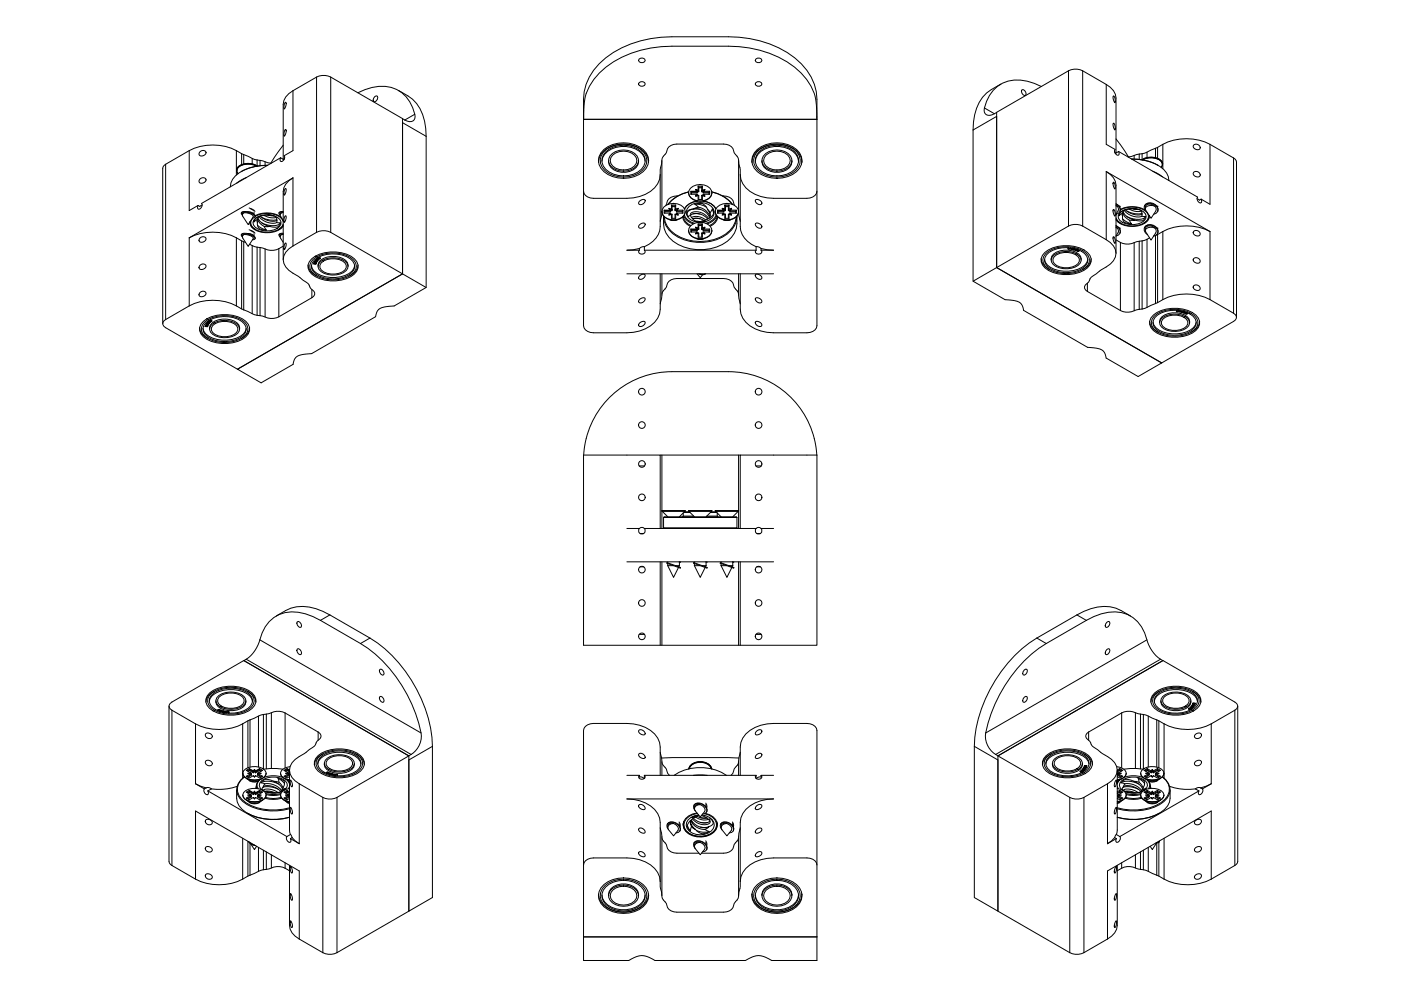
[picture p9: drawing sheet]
<svg xmlns="http://www.w3.org/2000/svg" width="420mm" height="297mm" viewBox="0 0 420 297" stroke-linecap="round" stroke-linejoin="round" font-family="sans-serif">
<!-- layer: Visible (ISO) -->
<g fill="none" stroke="#000" stroke-width=".3">
<path d="M191.7 17.7a1.1 1.1 0 0 1 1.8 .4 1.06 1.06 0 0 1-1 .7 1.06 1.06 0 0 1-1-.7zM226.7 17.7a1.1 1.1 0 0 1 1.8 .4 1.05 1.05 0 0 1-1 .7 1.05 1.05 0 0 1-1-.7zM85.6 38.8h.1a2.09 2.09 0 0 1-.5 2v-1.1zM85.6 30.7l.1-.1a2.09 2.09 0 0 1-.5 2.1v-1.2zM107.3 27.8a13 13 0 0 1 11.7-1 10.4 10.4 0 0 1 5.4 8.7 1.86 1.86 0 0 1-3 .5l-.7-.4M112.4 29l.4-.3 .4 .1a1.14 1.14 0 0 1-1.2 1.6l-.1-.4zM119.5 27.1a12.5 12.5 0 0 1 8.2 11.4l.1 47.7-9.6 5.5-1 .1a4.3 4.3 0 0 0-4.2 1.7l-.4 1.4-19.1 11.1-1 .1a4.3 4.3 0 0 0-4.2 1.7l-.4 1.4-9.6 5.6-7.1-4.1 49.5-28.6v-45.3M175 35.8v-6a16.7 16.7 0 0 1 8.9-14.1 33.5 33.5 0 0 1 17.6-4.7h17a30.8 30.8 0 0 1 21.8 8.1 15.5 15.5 0 0 1 4.7 10.7v6M175 35.8v61.8a2.57 2.57 0 0 0 3 2.1h10a10.6 10.6 0 0 0 9.2-4.3l.6-1.3 .2-1.4v-10.6M175 35.8h70M179.8 21.9a30.8 30.8 0 0 1 21.7-8h17a30.8 30.8 0 0 1 21.7 8 17.4 17.4 0 0 1 4.8 13.9h-70v-.7a16.8 16.8 0 0 1 4.8-13.2zM191.7 24.8a1.1 1.1 0 0 1 1.8 .4 1.06 1.06 0 0 1-1 .7 1.06 1.06 0 0 1-1-.7z"/>
<path d="M226.7 24.8a1.1 1.1 0 0 1 1.8 .4 1.05 1.05 0 0 1-1 .7 1.05 1.05 0 0 1-1-.7zM245 35.8v61.8a2.57 2.57 0 0 1-3 2.1h-10a10.7 10.7 0 0 1-9.2-4.3l-.6-1.3-.2-1.4v-10.6M298.9 33.7v46.5l49.5 28.6-49.5-28.6v-45.3M298.9 33.7l21.5-12.5a4.7 4.7 0 0 1 4.3 0l7.1 4.1a5 5 0 0 1 2.9 4.1v16.5M300.1 25.2a12.5 12.5 0 0 0-8.2 11.4l-.1 47.7 9.6 5.5 1 .1a4.3 4.3 0 0 1 4.2 1.8l.4 1.3 19.2 11.1 1 .1a4.3 4.3 0 0 1 4.2 1.7l.3 1.4 9.6 5.6 28.6-16.6a1.3 1.3 0 0 0 .9-1.2 1.3 1.3 0 0 0-.9-1.2l-7-4.1a16.1 16.1 0 0 0-16.4 1.2l-1.3 .5a8.1 8.1 0 0 1-4.4 1.4 5.2 5.2 0 0 1-4.8 .2l-9.9-5.7a1.28 1.28 0 0 1-.9-1.2 1.28 1.28 0 0 1 .8-1.2l.7-.9a3 3 0 0 1 2.1-2l1.4-1.2a6.7 6.7 0 0 0 4.5-5 5 5 0 0 0-2.9-4.1l-7.1-4a4.7 4.7 0 0 0-4.3 0l-28.6 16.5M306.5 26.9a1.1 1.1 0 0 1 1 .5 1.1 1.1 0 0 1 .1 1.2 1.1 1.1 0 0 1-1.1-.5 1.1 1.1 0 0 1 0-1.2zM312.3 25.9a13 13 0 0 0-11.7-1 10.4 10.4 0 0 0-5.4 8.7 1.86 1.86 0 0 0 3 .5l.7-.4M333.9 36.9a1.81 1.81 0 0 1 .4 2l-.5-1.2zM333.9 28.8a1.81 1.81 0 0 1 .4 1.9l-.5-1.2zM60 53.6a.93 .93 0 0 1 1.1-.3 .93 .93 0 0 1 .6 1l-.6 .5a.79 .79 0 0 1-1.2 0 .79 .79 0 0 1 .1-1.2zM60 45.5a.93 .93 0 0 1 1.1-.4 .93 .93 0 0 1 .6 1l-.6 .5a.79 .79 0 0 1-1.2 0 .79 .79 0 0 1 .1-1.1zM73.9 53.2l-2.9 1.7"/>
<path d="M77 49.8a4.8 4.8 0 0 0-5.8 .7l-.2 .7M77.1 49.8a5.1 5.1 0 0 0-5.8 .3l-.3 .7v.6l.4 .6a1.43 1.43 0 0 1 .7-2.3 5.3 5.3 0 0 1 4.8 .1M77.2 49.8a4.9 4.9 0 0 0-6.1 .6l-.2 .7M80.2 49.6a14 14 0 0 0-9.6 3.1 4.4 4.4 0 0 0-1.5 3.3M80.3 49.5a15.3 15.3 0 0 0-8 1.9M81.3 48.9l-3.3-.8a6.6 6.6 0 0 1-3.6-1.2l-1.3-.6a16.1 16.1 0 0 0-16.4-1.1l-7 4-.8 .8-.1 .5v46.5M84.2 47.3l-23.7 13.7a1.19 1.19 0 0 1-1 1.7l-.2-.2 .1-.9M84.2 47.3l1 .6M84.9 43.5l-3.7 5.4M84.9 47.7v-16.4a5 5 0 0 1 3-4.1l7-4.1a4.7 4.7 0 0 1 4.3 0l21.5 12.5v46.5l-49.5 28.6-21.5-12.5a1.3 1.3 0 0 1-.9-1.2 1.3 1.3 0 0 1 .9-1.2l7-4.1a16.1 16.1 0 0 1 16.4 1.2l1.3 .5a8.1 8.1 0 0 0 4.4 1.4 5.2 5.2 0 0 0 4.8 .2l9.9-5.8a1.28 1.28 0 0 0 .9-1.1 1.28 1.28 0 0 0-.8-1.2l-.7-.9a3 3 0 0 0-2.1-2.1l-1.4-1.1a6.7 6.7 0 0 1-4.5-5 5 5 0 0 1 3-4.1l7-4.1a4.7 4.7 0 0 1 4.3 0l28.6 16.6M84.9 47.7h.1M85.4 47.3l-.2 .4"/>
<path d="M85.6 56.5h.1a2.09 2.09 0 0 1-.5 2v-1.1zM87.9 45.2l-2.7 1.5a1.2 1.2 0 0 1-.9 1.7l-.3-.6 .2-.5M179.5 48.5v.1M179.5 48.6a6 6 0 0 1 5.8-5.3 8.7 8.7 0 0 1 8.5 3l.5 1.1 .2 1.2M180.5 48.3a5.6 5.6 0 0 1 5.7-4.4 6.8 6.8 0 0 1 7.1 3.3l.2 1.1M180.9 45.7a8.7 8.7 0 0 1 12.2 0 4 4 0 0 1-1.6 6.2 8.6 8.6 0 0 1-10.9-1.8 3.7 3.7 0 0 1 .3-4.4zM181.1 44.8a9.4 9.4 0 0 1 12.7 1 4.4 4.4 0 0 1-2.1 6.5 9.3 9.3 0 0 1-11.5-1.9 4.1 4.1 0 0 1 .9-5.6zM181.7 45.5a8.2 8.2 0 0 1 10.6 0 3.7 3.7 0 0 1-1 6.1 7.9 7.9 0 0 1-10.4-1.8 3.5 3.5 0 0 1 .8-4.3zM182.5 48.1a3.6 3.6 0 0 0 3.9 3.5 4.2 4.2 0 0 0 5.1-3.1v-.4M183.6 46a5.6 5.6 0 0 1 7.5 .8 2.69 2.69 0 0 1-1.7 4 5.5 5.5 0 0 1-6.5-1.3 2.49 2.49 0 0 1 .7-3.5zM183.8 46.5a4.8 4.8 0 0 1 7 .8 2.69 2.69 0 0 1-2.6 3.5 4 4 0 0 1-5.2-2.7l.2-.8zM194.5 48.5v.1"/>
<path d="M198 52.4v15.5a7 7 0 0 1-4.8 6M198 52.4a7.5 7.5 0 0 1-6.2 6.5l-3.8 .5h-10a2.78 2.78 0 0 1-3-2.1M198 52.4v-1.6l.4-1.7a3.5 3.5 0 0 1 1.4-3.3 2.8 2.8 0 0 1 3.2-2.6h14a2.81 2.81 0 0 1 3.2 2.6l.4 .5a2.88 2.88 0 0 1 1 2.8l.4 1.7v1.6M198.5 48.1v15.6l-.5 2.7M203.3 58.7a2.92 2.92 0 0 0-3.4 2.5l-.2 .4M206.5 57.8a2.98 2.98 0 0 0 3.5 2.5 2.98 2.98 0 0 0 3.5-2.5M207.1 56.4a4.2 4.2 0 0 1 6.3 .8 2.28 2.28 0 0 1-1.7 2.8 3.8 3.8 0 0 1-5.2-2l.1-.8zM207.2 57.3v.9h1.6M207.4 57.6v.6M208.6 56.8l.5 .8-.2-.4M208.8 57.3h-1.6l.2 .3h1.7v.2h-1.7M208.8 58.2h.3l-.2 .5-.3 .1z"/>
<path d="M208.9 58.7l.7-.2-1 .3M209.1 58.2l-.1 .5M209.4 55.8l.2 .3v1.2l-.2-.3zM209.4 57l-.8-.2 .3 .4 .7 .1v.2l-.6-.1M209.4 58.6v1.2h1.2v-1.2l-.2-.1 .7 .2M209.4 55.8h1.2M209.6 56.1h.8l.2-.3v1.2M209.6 58.5v1.3M209.6 56.3h.8M210.4 56.1v1.2l.2-.3 .8-.2M210.4 58.5v1.3M210.9 58.2l.2 .5 .3 .1-.8-.2"/>
<path d="M210.9 58.2h.3l.2 .6M210.9 58.2l.1 .5M211.1 57.2l-.2 .4 .3-.3h1.6M211.2 57.3l.2-.5-.3 .4-.7 .1v.2l.6-.1M212.6 57.8h-1.7v-.2h1.7l.2-.3v.9h-1.6M212.6 57.6v.6M216.7 58.7a2.92 2.92 0 0 1 3.4 2.5l.2 .4M221.5 48.1v15.6l.5 2.7M222 52.4a7.5 7.5 0 0 0 6.2 6.5l3.8 .5h10a2.77 2.77 0 0 0 3-2.1M222 52.4v15.5a7 7 0 0 0 4.8 6M225.5 48.5v.1M225.5 48.6a6 6 0 0 1 5.8-5.3 8.7 8.7 0 0 1 8.5 3l.5 1.1 .2 1.2"/>
<path d="M226.5 48.3a5.6 5.6 0 0 1 5.7-4.4 6.8 6.8 0 0 1 7.1 3.3l.2 1.1M226.6 59.9a1.3 1.3 0 0 1 1.8 1.2 1.24 1.24 0 0 1-1.8-1.2zM226.9 45.7a8.7 8.7 0 0 1 12.2 0 4 4 0 0 1-1.6 6.2 8.6 8.6 0 0 1-10.9-1.8 3.7 3.7 0 0 1 .3-4.4zM227.1 44.8a9.4 9.4 0 0 1 12.7 1 4.4 4.4 0 0 1-2.1 6.5 9.3 9.3 0 0 1-11.5-1.9 4.1 4.1 0 0 1 .9-5.6zM227.7 45.5a8.2 8.2 0 0 1 10.6 0 3.7 3.7 0 0 1-1 6.1 7.9 7.9 0 0 1-10.4-1.8 3.5 3.5 0 0 1 .8-4.3zM228.5 48.1a3.6 3.6 0 0 0 3.9 3.5 4.2 4.2 0 0 0 5.1-3.1v-.4M229.6 46a5.6 5.6 0 0 1 7.5 .8 2.69 2.69 0 0 1-1.7 4 5.5 5.5 0 0 1-6.5-1.3 2.49 2.49 0 0 1 .7-3.5zM229.8 46.5a4.8 4.8 0 0 1 7 .8 2.69 2.69 0 0 1-2.6 3.5 4 4 0 0 1-5.2-2.7l.2-.8zM240.5 48.5v.1M331.8 43.3l2.6 1.5a1.19 1.19 0 0 0 .9 1.8l.3-.2-.1-1M333.9 54.6a1.82 1.82 0 0 1 .4 2l-.5-1.2zM334.2 45.4l.2 .4"/>
<path d="M334.7 41.7l3.7 5.3M334.7 45.8h.1M335.5 45.4l23.7 13.7a1.19 1.19 0 0 0 .9 1.7l.2-.2-.1-.9M335.5 45.4l-1 .6M338.3 47l3.4-.8a6.5 6.5 0 0 0 3.5-1.2l1.3-.5a16.1 16.1 0 0 1 16.4-1.2l7 4.1 .8 .7 .1 .5v46.5M339.3 47.6a15.3 15.3 0 0 1 8 2M339.4 47.7a14 14 0 0 1 9.6 3.1 4.4 4.4 0 0 1 1.5 3.3M342.4 47.9a4.9 4.9 0 0 1 6.1 .6l.2 .7M342.5 47.9a5.1 5.1 0 0 1 5.8 .4l.4 .6-.1 .6-.4 .7a1.42 1.42 0 0 0-.6-2.3 5.3 5.3 0 0 0-4.9 0M342.6 47.9a4.8 4.8 0 0 1 5.8 .7l.2 .7M345.7 51.3l3 1.7M357.9 51.7a1.15 1.15 0 0 1 1.4-.2 1.15 1.15 0 0 1 .6 1.2 1.18 1.18 0 0 1-1.4 .2 1.18 1.18 0 0 1-.6-1.2z"/>
<path d="M357.9 43.6a1.15 1.15 0 0 1 1.4-.3 1.15 1.15 0 0 1 .6 1.3 1.18 1.18 0 0 1-1.4 .1 1.18 1.18 0 0 1-.6-1.1zM359 59.6l.7 .4 .5-.3M360.2 59.7l2.7 1.5M59.4 61.6l-2.7 1.5M60 71.3a.93 .93 0 0 1 1.1-.3 .93 .93 0 0 1 .6 1l-.6 .5a.79 .79 0 0 1-1.2 0 .79 .79 0 0 1 .1-1.2zM60 79.5a.93 .93 0 0 1 1.1-.4 .93 .93 0 0 1 .6 1l-.6 .5a.79 .79 0 0 1-1.2 .1 .79 .79 0 0 1 .1-1.2zM60.6 61.5l-.7 .4-.5-.3M72.3 63.9l.1-.2a3.5 3.5 0 0 1 4.2 1.1M72.3 70.4l.1-.1a3.5 3.5 0 0 1 4.2 1.1l-.1 .2M72.8 64.1a2.3 2.3 0 0 1 2.4 .1l.8 .5v.3l-1.6 2.3-1.6-2.5zM72.8 70.6a2.3 2.3 0 0 1 2.4 .1l.5 .3 .3 .5-1.6 2.4-1.6-2.5zM73.2 63.8l-.4 .1-.1 .6-.3-.4v-.3a3.7 3.7 0 0 1 4.1 1.2l-.8 .4"/>
<path d="M73.2 70.3l-.4 .1-.1 .6-.3-.4v-.3a3.8 3.8 0 0 1 4.1 1.2l-.8 .4M73.6 72.7l-.5-.2a16.1 16.1 0 0 0-16.4-1.2l31.2-18a5 5 0 0 0-3 4.1v20.4M74.2 63.5h.8l1.1 .7M74.2 70h.8l1.1 .7M74.7 62.3l.8 .3 1 .8M74.7 68.9l1.8 1M74.9 73.2a7.1 7.1 0 0 0 3.9 1.1 5.4 5.4 0 0 0 6.1-.5M75 66.6v-.1a2.76 2.76 0 0 0 2.1 2.7 7.2 7.2 0 0 0 7.8-1.4M75 66.5a2.5 2.5 0 0 0 1.6 2.3M75.2 62.6l.8 .5M75.2 69.1l.8 .5M75.9 65.4a2.05 2.05 0 0 0 .9 3.5 7.1 7.1 0 0 0 7.8-1l.3-.7"/>
<path d="M76.2 63.5v.7M76.2 70.1v.7M76.5 64.6a7.9 7.9 0 0 1 7.7 .4M76.6 64.8a7.1 7.1 0 0 1 8 .8l.3 .8M76.6 64.8l-.1 .2M76.7 65.3a6.1 6.1 0 0 1 7.2 .5 1.76 1.76 0 0 1-.8 2.7 6.3 6.3 0 0 1-6.6-.4 1.65 1.65 0 0 1 .2-2.8zM77.1 66.1l.1 .6M77.2 65.7v1M77.2 66.7a1.76 1.76 0 0 0 1.6 2.2l1.1 .1-.7-1.1M77.2 67.5l1.2 .9 1.5 .6M77.3 65.4a5 5 0 0 0 3.6 2.5 3.2 3.2 0 0 1-3.7-2.2M77.6 65l-.4 .7"/>
<path d="M78.1 64.8a4.6 4.6 0 0 0 5 1.2M78.5 66.8a5.8 5.8 0 0 0 5.4 .3l.2-.3M78.5 65.1a6.9 6.9 0 0 0 4.5 .8M79.1 64.6l2.2 .7 1.5-.2M80.4 64.5l1.7 .2M80.9 64.6a5.2 5.2 0 0 0-4.6 1.3l-.2 .7 1.1-.9M80.9 64.6l-.6-.2a2.88 2.88 0 0 1 2.6 .8l.1 .3a.97 .97 0 0 1-.8 1.4 5.5 5.5 0 0 1-4.5-2M81.3 64.5l-.4 .1M83 66.7l1.1 .1-.2 .6a2.02 2.02 0 0 1-2.4 .6l-.6-.1M84.5 63.8l-.5 .6 .9 1.7M84.5 70.3l-.5 .7 .9 1.6M84.5 63.8h.4"/>
<path d="M84.5 70.3h.4M84.9 67.5l-1.3 1.3M84.9 63.4l-1 .1-.2 .4M84.9 63.6l-1 .1-.2 .5 .3 .3 .1-.6 .4-.1M84.9 69.9l-1 .1-.2 .4M84.9 70.1l-1 .1-.2 .5 .3 .3 .1-.6 .4-.1M85.6 72.9l.1-.1a2.09 2.09 0 0 1-.5 2.1v-1.2zM85.6 64.7h.1a2.09 2.09 0 0 1-.5 2v-1.2zM92.4 79.5a3.9 3.9 0 0 0 2.5 3.2M93.4 79.7a4 4 0 0 0 2.9 2.9 9.7 9.7 0 0 0 9.2-1.3l.6-.8 .3-.8M93.5 77.5a11 11 0 0 1 12.8 0 3.1 3.1 0 0 1-1.1 5.4 11.2 11.2 0 0 1-11.7-.7 2.9 2.9 0 0 1 0-4.7zM93.9 77.7a10.1 10.1 0 0 1 12.1 .2 2.74 2.74 0 0 1-.6 4.5 10.5 10.5 0 0 1-11.3-.2 2.74 2.74 0 0 1-.2-4.5z"/>
<path d="M94.3 77.9a9.2 9.2 0 0 1 11.5 .4 2.67 2.67 0 0 1-1.3 4.2 9.3 9.3 0 0 1-10.5-1.1 2.43 2.43 0 0 1 .3-3.5zM95.4 79.9a2.26 2.26 0 0 1 1.5-2.4 6.2 6.2 0 0 1 7.3 1.2l.2 1.2M95.9 78.6a6.2 6.2 0 0 1 8.2 .3 1.9 1.9 0 0 1-1 2.8 6.4 6.4 0 0 1-7.4-.9l-.3-.8 .1-.7zM96.3 78.8a5.6 5.6 0 0 1 7.1 0 1.66 1.66 0 0 1-.7 2.7 5.8 5.8 0 0 1-6.4-.6l-.4-.7v-.7zM107.4 79.5a3.9 3.9 0 0 1-2.6 3.2M191.8 75l-.3 .4a1.01 1.01 0 0 0 1 .8 1.01 1.01 0 0 0 1-.8l-.3-.4M191.8 74.5l-3.8 .5h3.8M191.8 74.5v.5M191.8 67.3l1.1-.5 .5 .2a1.24 1.24 0 0 1-1.8 1.2l-.1-.2zM191.8 60.3l1.1-.5 .5 .1a1.24 1.24 0 0 1-1.8 1.2l-.1-.2zM193.2 73.9l-.7 .1-.7 .5M193.2 73.9v1.1"/>
<path d="M193.2 75h33.6M199 64.9a8 8 0 0 0 6.1 9.1 13.8 13.8 0 0 0 14.3-2.8 7.5 7.5 0 0 0 1.6-6.3M199 64.8a8 8 0 0 0 6.1 7 13.7 13.7 0 0 0 14.3-2.9l.9-1.3 .5-1.4 .2-1.4M199.1 62.1a4.2 4.2 0 0 1 6.3 .7 2.28 2.28 0 0 1-1.7 2.8 3.8 3.8 0 0 1-5.2-2l.1-.8zM199.2 63v.9h1.6M199.2 65a8.3 8.3 0 0 0 6.8 6.8 12.8 12.8 0 0 0 13.9-4l.6-1.3 .3-1.5M199.4 63.3v.6M200.4 61.2a10.6 10.6 0 0 1 6.1-3.7 11 11 0 0 0-6.3 3.8M200.6 62.4l.5 .9-.2-.5M200.8 65.8l.8 .3 1.6-.3M200.8 63h-1.6l.2 .3h1.7v.2h-1.7M200.8 63.9h.3l-.2 .5h-.3z"/>
<path d="M200.9 64.4l.7-.2-1 .2M200.9 65.9l.7 .2 1.5-.2M201.1 63.9l-.1 .4M201.4 61.4l.2 .3v1.3l-.2-.4zM201.4 62.6l-.8-.2 .3 .4 .7 .2v.2l-.6-.2M201.4 64.3v1.1h1.2v-1.1l-.2-.1 .7 .2M201.4 61.4h1.2M201.6 61.7h.8l.2-.3v1.2M201.6 61.9h.8M201.6 64.2v1.2M202.4 61.7v1.3l.2-.4 .8-.2M202.4 64.2v1.2"/>
<path d="M202.9 63.9l.2 .5h.3l-.8-.1M202.9 63.9h.3l.2 .5M202.9 63.9l.1 .4M203.1 62.8l-.2 .5 .3-.3h1.6M203.2 63l.2-.6-.3 .4-.7 .2v.2l.6-.2M204.6 63.5h-1.7v-.2h1.7l.2-.3v.9h-1.6M204.6 63.3v.6M204.7 65.1a3.7 3.7 0 0 0 2.3 2.7M204.9 64.9a3.7 3.7 0 0 0 2.3 2.7M205.1 64.7a4.3 4.3 0 0 0 2.8 2.4M205.2 64.5a4.2 4.2 0 0 0 3.1 2.4M205.5 63.4a2.99 2.99 0 0 1-3.5 2.6 3.2 3.2 0 0 1-3.5-2.5"/>
<path d="M206.5 69.1a2.98 2.98 0 0 0 3.5 2.5 2.98 2.98 0 0 0 3.5-2.5M207.1 64.6a3.8 3.8 0 0 1 5.1 1M207.1 67.7a4.2 4.2 0 0 1 6.3 .8 2.28 2.28 0 0 1-1.7 2.8 3.8 3.8 0 0 1-5.2-2l.1-.8zM207.2 68.6v.9h1.6M207.4 65.2a4.1 4.1 0 0 1 4.3 .7M207.4 68.9v.6M207.7 65.5a4.2 4.2 0 0 1 3.5 .6M207.8 65.5l2.2 .1M207.8 64.1l2.2 .1M207.9 62.6a4.4 4.4 0 0 1 4.9 2.7 2.07 2.07 0 0 0-.6-2.6M207.9 62.6a3.2 3.2 0 0 1 4.6 1.4l.4 1.1M207.9 62.6a1.45 1.45 0 0 0-1.6 .6 1.45 1.45 0 0 0 .1 1.7l.7-.3"/>
<path d="M208.3 61.2a5.9 5.9 0 0 1 3.6 .9M208.6 66.3l1.4 .2M208.6 68.1l.5 .8-.2-.4M208.8 71.5l.8 .3 1.6-.3M208.8 60.2l.2 .1M208.8 68.6h-1.6l.2 .3h1.7v.2h-1.7M208.8 69.5h.3l-.2 .5-.3 .1zM208.9 70l.7-.1-1 .2M208.9 71.5l.7 .3 1.5-.3M208.9 60.2l.2 .1M209.1 69.5l-.1 .5M209.2 60.3a5.1 5.1 0 0 0-4 2.2"/>
<path d="M209.2 60.3a4.7 4.7 0 0 0-3.9 2.4M209.4 67.1l.2 .3v1.2l-.2-.3zM209.4 68.3l-.8-.2 .3 .4 .7 .1v.2l-.6-.1M209.4 69.9v1.2h1.2v-1.2h-.2l.7 .1M209.4 67.1h1.2M209.5 62.1l-1.2-.9a2.66 2.66 0 0 1 3.9 1.5M209.5 66.6a3.6 3.6 0 0 1-3.7-3.1 4.3 4.3 0 0 1 5.5-2.7 3.1 3.1 0 0 1 2.8 3.6 4 4 0 0 1-3.6 2.2M209.6 67.4h.8l.2-.3v1.2M209.6 69.9v1.2M209.6 67.6h.8M210 62.7a3.2 3.2 0 0 0-4 1.3M210.4 67.4v1.2l.2-.3 .8-.2"/>
<path d="M210.4 69.9v1.2M210.5 66.3l-1 .3M210.9 69.5l.2 .5 .3 .1-.8-.2M210.9 69.5h.3l.2 .6M210.9 69.5l.1 .5M211.1 60.2l-.2 .1M211.1 68.5l-.2 .4 .3-.3h1.6M211.2 68.6l.2-.5-.3 .4-.7 .1v.2l.6-.1M211.2 60.2l-.2 .1M212.2 62.7l.5 .9 .3 1M212.5 65.5a3.9 3.9 0 0 0-5.4-1.5 2.32 2.32 0 0 0 1.6 2.3l.2 .1a3.7 3.7 0 0 0 2.8-.1h-1.2M212.6 69.1h-1.7v-.2h1.7l.2-.3v.9h-1.6"/>
<path d="M212.6 68.9v.6M213 63.8l.6-1.2a2.14 2.14 0 0 1-1.5 3.1l-1.6 .6M213.6 62.6l.4 1.3M214.5 63.4a2.99 2.99 0 0 0 3.5 2.6 3.2 3.2 0 0 0 3.5-2.5M214.8 62.5a5.1 5.1 0 0 0-4-2.2 4.7 4.7 0 0 1 3.9 2.4M214.8 64.5a4.2 4.2 0 0 1-3.1 2.4M214.9 64.7a4.3 4.3 0 0 1-2.8 2.4M215.1 62.1a4.2 4.2 0 0 1 6.3 .7 2.28 2.28 0 0 1-1.7 2.8 3.8 3.8 0 0 1-5.2-2l.1-.8zM215.1 64.9a3.6 3.6 0 0 1-2.3 2.7M215.2 63v.9h1.6M215.3 65.1a3.7 3.7 0 0 1-2.3 2.7M215.4 63.3v.6"/>
<path d="M216.6 62.4l.5 .9-.2-.5M216.8 65.8l.8 .3 1.6-.3M216.8 63h-1.6l.2 .3h1.7v.2h-1.7M216.8 63.9h.3l-.2 .5h-.3zM216.9 64.4l.7-.2-1 .2M216.9 65.9l.7 .2 1.5-.2M217.1 63.9l-.1 .4M217.4 61.4l.2 .3v1.3l-.2-.4zM217.4 62.6l-.8-.2 .3 .4 .7 .2v.2l-.6-.2M217.4 64.3v1.1h1.2v-1.1l-.2-.1 .7 .2M217.4 61.4h1.2M217.6 61.7h.8l.2-.3v1.2"/>
<path d="M217.6 64.2v1.2M217.6 61.9h.8M218.4 61.7v1.3l.2-.4 .8-.2M218.4 64.2v1.2M218.9 63.9l.2 .5h.3l-.8-.1M218.9 63.9h.3l.2 .5M218.9 63.9l.1 .4M219.1 62.8l-.2 .5 .3-.3h1.6M219.2 63l.2-.6-.3 .4-.7 .2v.2l.6-.2M219.6 61.2a10.6 10.6 0 0 0-6.1-3.7 11 11 0 0 1 6.3 3.8M220.6 63.5h-1.7v-.2h1.7l.2-.3v.9h-1.6M220.6 63.3v.6"/>
<path d="M226.6 67a1.3 1.3 0 0 1 1.8 1.2 1.24 1.24 0 0 1-1.8-1.2zM226.8 75l-.3 .4a1.01 1.01 0 0 0 1 .8 1.01 1.01 0 0 0 1-.8l-.3-.4M226.8 73.9l.7 .1 .7 .5M226.8 73.9v1.1M228.2 74.5l3.8 .5h-3.8M228.2 74.5v.5M312.2 77.6a3.9 3.9 0 0 0 2.6 3.2M313.3 77.8a5.6 5.6 0 0 0 5.7 3.5 7.4 7.4 0 0 0 7-2.7l.2-.8M313.4 75.7a11 11 0 0 1 12.7 0 3.1 3.1 0 0 1-1 5.3 11.3 11.3 0 0 1-11.7-.7 2.9 2.9 0 0 1 0-4.6zM313.6 76a10.1 10.1 0 0 1 12.1-.2 2.72 2.72 0 0 1-.2 4.5 10.1 10.1 0 0 1-12.1-.6 2.59 2.59 0 0 1 .2-3.7zM313.8 76.4a9.2 9.2 0 0 1 11.5-.4 2.56 2.56 0 0 1-.4 4.3 9.6 9.6 0 0 1-10.7-.4 2.43 2.43 0 0 1-.4-3.5zM315.2 78a2.24 2.24 0 0 1 1.6-2.4 6.2 6.2 0 0 1 7.3 1.2l.1 1.2"/>
<path d="M316.1 76.4a6.6 6.6 0 0 1 7.6 .3 1.75 1.75 0 0 1-.4 2.8 6.6 6.6 0 0 1-7.5-.3 1.75 1.75 0 0 1 .3-2.8zM316.2 76.9a5.6 5.6 0 0 1 7.1 0 1.66 1.66 0 0 1-.7 2.7 5.8 5.8 0 0 1-6.4-.6l-.4-.7v-.7zM327.2 77.6a3.9 3.9 0 0 1-2.5 3.2M333.9 70.9a1.82 1.82 0 0 1 .4 2l-.5-1.2zM333.9 62.8a1.82 1.82 0 0 1 .4 2l-.5-1.2zM334.7 65.7l1.4 1.2M334.7 61a1.85 1.85 0 0 1 1.2 2.3M334.7 61.2a1.53 1.53 0 0 1 1.3 1.5 1.53 1.53 0 0 1-1.3 1.5M334.7 67.6a1.85 1.85 0 0 1 1.2 2.3M334.7 67.7a1.53 1.53 0 0 1 1.3 1.5 1.53 1.53 0 0 1-1.3 1.6M334.7 61.7l.4 .2M334.7 61.5l.4 .4"/>
<path d="M334.7 68.2l.4 .2M334.7 68.1l.4 .3M334.8 64.2l-.1 .3M335.1 61.9l.3 1-.7 1.3M335.1 68.4l.3 1-.7 1.3M335.6 61.6v.2M335.6 68.2v.1M335.7 63.9a5.8 5.8 0 0 1 7.8 .2 1.87 1.87 0 0 1-1.2 2.6 6.2 6.2 0 0 1-6.5-.7l-.4-.6v-.8zM335.9 61.9h.1M335.9 68.4v.1M335.9 61.8l-.1 .3M335.9 68.3l-.1 .3"/>
<path d="M336 62.9a7.5 7.5 0 0 1 7.5 .3M336 62.7a8 8 0 0 1 7.2 .1M336.5 64.2l.2 .6M336.7 63.8v1M336.7 64.8v.9l.5 1 2.2 .4-.7-1.1M336.7 65.6l1.2 .9 1.5 .6M336.8 63.5a5 5 0 0 0 3.6 2.5 3.2 3.2 0 0 1-3.7-2.2M337 63.1l-.3 .7M337.5 62.9a4.6 4.6 0 0 0 5 1.2M337.9 64.9a5.8 5.8 0 0 0 5.5 .3l.1-.3M337.9 63.3a7 7 0 0 0 4.6 .7M338.6 62.7l2.1 .7 1.6-.1"/>
<path d="M339.9 62.6l1.7 .2M340.4 62.7l-2.4 .1a3 3 0 0 0-2.5 1.9l1.2-.9M340.4 62.7l-.7-.2a2.73 2.73 0 0 1 2.7 .9l.1 .2a.97 .97 0 0 1-1 1.4 5.5 5.5 0 0 1-4.4-1.9M340.8 62.6l-.4 .1M342.4 64.8l1.1 .1a1.38 1.38 0 0 1-1.8 1.3l-1.3-.2M343.2 61.8a2.2 2.2 0 0 1 2.6-.8 2.2 2.2 0 0 1 1.4 2.3M343.2 68.3a2.2 2.2 0 0 1 2.6-.8 2.2 2.2 0 0 1 1.4 2.4M343.7 62.1a2.63 2.63 0 0 1 2.7-.2l.4 1-1.6 2.5-1.6-2.5-.1-.4zM343.7 68.6a2.6 2.6 0 0 1 2.7-.2l.4 1-1.6 2.6-1.6-2.5-.1-.5zM344 63.7a1.97 1.97 0 0 1-.8 3.1 7.1 7.1 0 0 1-8.1-.7l-.4-.8M344.1 63.8a1.51 1.51 0 0 1-1-1.8 1.51 1.51 0 0 1 1.8-1.1 2.19 2.19 0 0 1 2.3 2.6l-.5 .5-.7 .2M344.1 70.4a1.51 1.51 0 0 1-1-1.9 1.51 1.51 0 0 1 1.8-1.1 2.19 2.19 0 0 1 2.3 2.6l-1.1 .7"/>
<path d="M344.6 64.7v-.1a2.51 2.51 0 0 1-1.6 2.3M344.7 64.6a2.77 2.77 0 0 1-2.2 2.7 7.2 7.2 0 0 1-7.8-1.4M344.8 71.3a7.1 7.1 0 0 1-4 1.2 5.4 5.4 0 0 1-6.1-.6M346.4 61.9a1.67 1.67 0 0 0-1.6-.8 1.67 1.67 0 0 0-1.4 1.1v.4M346.4 68.4a1.67 1.67 0 0 0-1.6-.8 1.67 1.67 0 0 0-1.4 1.1v.4M346.6 70.6a16.1 16.1 0 0 1 16.3-1.2l-31.1-18a5 5 0 0 1 2.9 4.1v20.4M346.9 61.6v.2M346.9 68.2v.1M347.2 61.9h.1M347.2 68.4v.1M347.2 61.8l-.1 .3M347.2 68.3l-.1 .3"/>
<path d="M357.9 69.4a1.15 1.15 0 0 1 1.4-.2 1.15 1.15 0 0 1 .6 1.2 1.18 1.18 0 0 1-1.4 .2 1.18 1.18 0 0 1-.6-1.2zM357.9 77.6a1.15 1.15 0 0 1 1.4-.2 1.15 1.15 0 0 1 .6 1.2 1.18 1.18 0 0 1-1.4 .2 1.18 1.18 0 0 1-.6-1.2zM59.9 98.2a3.9 3.9 0 0 0 2.5 3.3M60 87.7a.93 .93 0 0 1 1.1-.4 .93 .93 0 0 1 .6 1l-.6 .5a.79 .79 0 0 1-1.2 0 .79 .79 0 0 1 .1-1.1zM60.9 98.4a5.6 5.6 0 0 0 5.7 3.6 7.4 7.4 0 0 0 7-2.7l.2-.9M61 96.3a11 11 0 0 1 12.7 0 3.1 3.1 0 0 1-1 5.4 11.3 11.3 0 0 1-11.7-.8 2.9 2.9 0 0 1 0-4.6zM61.4 96.5a10.1 10.1 0 0 1 12.1 .2 2.74 2.74 0 0 1-.7 4.4 10.5 10.5 0 0 1-11.2-.1 2.74 2.74 0 0 1-.2-4.5zM61.8 96.7a9.2 9.2 0 0 1 11.5 .4 2.66 2.66 0 0 1-1.3 4.2 9.3 9.3 0 0 1-10.6-1.1 2.44 2.44 0 0 1 .4-3.5zM62.9 98.6a2.26 2.26 0 0 1 1.5-2.3 6.2 6.2 0 0 1 7.3 1.2l.2 1.1M63.4 97.4a6.2 6.2 0 0 1 8.2 .3 1.9 1.9 0 0 1-1.1 2.8 6.4 6.4 0 0 1-7.4-1l-.2-.7 .1-.7zM63.8 97.6a5.6 5.6 0 0 1 7.1 0 1.66 1.66 0 0 1-.7 2.7 5.8 5.8 0 0 1-6.4-.6l-.4-.7v-.7zM74.9 98.2a3.9 3.9 0 0 1-2.6 3.3"/>
<path d="M188 82.1h44M191.8 96.8l1.1-.5 .5 .2a1.24 1.24 0 0 1-1.8 1.2l-.1-.3zM191.8 82.7l1.1-.5 .5 .1a1.24 1.24 0 0 1-1.8 1.2zM191.8 89.7l.7-.4 .9 .1a1.24 1.24 0 0 1-1.8 1.2zM198.5 88.2l.4-1.1a3.2 3.2 0 0 0 1.3-2.2 3.2 3.2 0 0 1 2.8-1.4h14a2.8 2.8 0 0 1 3.2 2.6l1.2 1.5 .1 .6M198.5 82.1v6.3l-.5 2.7M209 82.1l1 1.1 .7-.8M209.4 82.1l.8 .2 1.4-.2M209.8 82.1h1.7M221.5 82.1v6.3l.5 2.7M226.6 96.5a1.3 1.3 0 0 1 1.8 1.2 1.24 1.24 0 0 1-1.8-1.2zM226.6 82.3a1.29 1.29 0 0 1 1.8 1.2 1.24 1.24 0 0 1-1.8-1.2z"/>
<path d="M226.6 89.4a1.3 1.3 0 0 1 1.8 1.2 1.24 1.24 0 0 1-1.8-1.2zM344.8 96.4a3.9 3.9 0 0 0 2.5 3.2M345.8 96.5a5.6 5.6 0 0 0 5.7 3.6 7.4 7.4 0 0 0 7-2.7l.3-.9M345.9 94.4a11 11 0 0 1 12.7 0 3.1 3.1 0 0 1-1 5.4 11.3 11.3 0 0 1-11.7-.7 2.9 2.9 0 0 1 0-4.7zM346.1 94.8a10 10 0 0 1 12.1-.2 2.72 2.72 0 0 1-.2 4.5 10.1 10.1 0 0 1-12.1-.6 2.59 2.59 0 0 1 .2-3.7zM346.3 95.2a9.1 9.1 0 0 1 11.5-.4 2.56 2.56 0 0 1-.4 4.3 9.6 9.6 0 0 1-10.7-.4 2.43 2.43 0 0 1-.4-3.5zM347.8 96.7a2.24 2.24 0 0 1 1.5-2.3 6.2 6.2 0 0 1 7.3 1.2l.2 1.1M348.7 95.2a6.6 6.6 0 0 1 7.5 .3 1.76 1.76 0 0 1-.3 2.8 6.6 6.6 0 0 1-7.6-.3 1.76 1.76 0 0 1 .4-2.8zM348.7 95.7a5.6 5.6 0 0 1 7.1 0 1.66 1.66 0 0 1-.7 2.7 5.8 5.8 0 0 1-6.4-.6l-.4-.7v-.7zM357.9 85.7a1.15 1.15 0 0 1 1.4-.2 1.15 1.15 0 0 1 .6 1.3 1.18 1.18 0 0 1-1.4 .1 1.18 1.18 0 0 1-.6-1.2zM359.8 96.4a3.9 3.9 0 0 1-2.6 3.2M175 136.4a26.5 26.5 0 0 1 26.5-25h17a26.5 26.5 0 0 1 26.5 25"/>
<path d="M191.7 139.7h1.6M198 136.4h24M198.5 136.4v22M221.5 136.4v22M226.7 139.7h1.6M188 158.4h3.8M191.8 158.4a1 1 0 0 0 0 1.4 1 1 0 0 0 1.4 0 1 1 0 0 0 0-1.4M191.8 158.4a1 1 0 0 1 1.4 0M191.9 159.9h1.2M193.2 158.4h33.6M198 158.4v-22h-23v57h70v-57h-23v22M198.5 153.1h7l-7 .1"/>
<path d="M198.6 153.3h6.8M198.6 153.3l1.7 1.6M198.6 153.2v.1M199 158.2h22M199 155.1l.2-.2h21.6l.2 .2M199 155.1h22M199 158.2l.2 .2M199 155.1v3.1M204.9 154.7h3.2M204.9 154.7l-.2 .2M204.9 154.7v-.9l-1.1 1.1M205 153.6h2"/>
<path d="M205.2 153.4h1.6M205.4 153.3l-.2 .1M205.4 153.2v.1M206.5 153.1l7 .1zM206.6 153.3h6.8M206.6 153.3l1.6 1.6M206.6 153.2v.1M212 154.7h3.1M213 153.6h2M213.2 153.4h1.6M213.4 153.3l-1.6 1.6M213.4 153.2v.1"/>
<path d="M214.6 153.3h6.8M214.6 153.3l.2 .1M214.6 153.2v.1M215.1 154.7l.2 .2M215.1 154.7v-.9l1.1 1.1M221 158.2l-.2 .2M221 155.1v3.1M221.4 153.3l-1.6 1.6M221.4 153.2v.1M221.5 153.1h-7l7 .1M226.8 158.4a1 1 0 0 1 1.4 0M226.8 158.4a1 1 0 0 0 0 1.4 1 1 0 0 0 1.4 0 1 1 0 0 0 0-1.4"/>
<path d="M226.9 159.9h1.2M228.2 158.4h3.8M188 168.4h44M191.9 169.9h1.2M198 168.4v25M198.5 168.4v25M200 168.6l4.1 1.5-.1 .2-4-1.5zM200.3 169.6l1.7 3.5 1.5-3M200.3 169.6h1.7M200.3 168.4v.3M200.3 168.9v.7M202.6 169.6h1.2"/>
<path d="M203.6 168.4h.5M203.8 168.4v1.2M203.8 169.6l-.2 .3M208 168.6l4.1 1.5-.1 .2-4-1.5zM208.2 169.6l1.8 3.5 1.5-3M208.2 169.6h1.8M208.2 168.4v.3M208.2 168.9v.7M210.6 169.6h1.2M211.7 168.4h.4M211.8 168.4v1.2M211.8 169.6l-.2 .3"/>
<path d="M216 168.6l4.1 1.5-.1 .2-4-1.5zM216.2 169.6l1.8 3.5 1.5-3M216.2 169.6h1.8M216.2 168.4v.3M216.2 168.9v.7M218.6 169.6h1.2M219.6 168.4h.5M219.8 168.4v1.2M219.8 169.6l-.2 .3M221.5 168.4v25M222 168.4v25M226.9 169.9h1.2"/>
<path d="M82.8 184.6a12.5 12.5 0 0 1 14-1.4l14.1 8.1a41.4 41.4 0 0 1 18.8 32.4v45.3l-7.1 4.1v-45.3M89.2 194.5a1.09 1.09 0 0 1 1 .5 1.09 1.09 0 0 1 .1 1.1 1.09 1.09 0 0 1-1.1-.4 1.09 1.09 0 0 1 0-1.2zM89.2 186.4a1.09 1.09 0 0 1 1 .4 1.09 1.09 0 0 1 .1 1.2 1.09 1.09 0 0 1-1.1-.5 1.09 1.09 0 0 1 0-1.1zM191.7 190.2h1.6M226.7 190.2h1.6M307.2 198.1l4.3-3.8 14.3-8.4a13.9 13.9 0 0 1 12.4-1.7 11.3 11.3 0 0 1 6 8.3 9.8 9.8 0 0 0 4.5 5.5l-49.4 28.5a6.6 6.6 0 0 1-3.7-6.8 44 44 0 0 1 11.6-21.6zM331.9 194.7l.5-.3 .3 .1a1.14 1.14 0 0 1-1.1 1.6v-.9zM331.9 186.5l.5-.2 .3 .1a1.14 1.14 0 0 1-1.1 1.6v-1zM339 184.6a12.5 12.5 0 0 0-13.9-1.4l-14.2 8.1a41.4 41.4 0 0 0-18.7 32.4v45.3l7.1 4.1v-45.3M50.7 211.7v46.5l.4 .9 .5 .3 7 4.1a16.1 16.1 0 0 0 16.4-1.2l1.3-.5a8.1 8.1 0 0 1 4.4-1.4 5.4 5.4 0 0 1 6.1 .6M62.7 210.2a5.6 5.6 0 0 1 5.8-3.5 7.5 7.5 0 0 1 7 2.7l.2 .8M62.9 207.7a11 11 0 0 1 12.7 0 3.1 3.1 0 0 1-1 5.4 11.2 11.2 0 0 1-11.7-.8 2.9 2.9 0 0 1 0-4.6z"/>
<path d="M63.3 208.5a9.2 9.2 0 0 1 11.5-.4 2.56 2.56 0 0 1-.4 4.2 9.6 9.6 0 0 1-10.7-.3 2.43 2.43 0 0 1-.4-3.5zM63.5 207.7a10.1 10.1 0 0 1 12.1 .6 2.79 2.79 0 0 1-1.1 4.4 10.4 10.4 0 0 1-11.2-.6 2.72 2.72 0 0 1 .2-4.4zM64.3 207.2a4.3 4.3 0 0 0-2.6 3.2M64.7 210a2.25 2.25 0 0 0 1.6 2.4 6.3 6.3 0 0 0 7.3-1.2l.1-1.2M65.6 208.5a6.6 6.6 0 0 1 7.6 .3 1.76 1.76 0 0 1-.4 2.8 6.6 6.6 0 0 1-7.5-.3 1.76 1.76 0 0 1 .3-2.8zM65.7 209a5.6 5.6 0 0 1 7.1 0 1.66 1.66 0 0 1-.7 2.7 5.8 5.8 0 0 1-6.4-.6l-.4-.7v-.7zM74.2 207.2a4.4 4.4 0 0 1 2.5 3.2M113.9 208.8a1.09 1.09 0 0 1 1.1 .5 1.09 1.09 0 0 1 .1 1.1 1.09 1.09 0 0 1-1.1-.4 1.09 1.09 0 0 1-.1-1.2zM113.9 200.7a1.09 1.09 0 0 1 1.1 .4 1.09 1.09 0 0 1 .1 1.2 1.09 1.09 0 0 1-1.1-.5 1.09 1.09 0 0 1-.1-1.1zM191.6 218.9a1.24 1.24 0 0 1 1.8 1.2 1.3 1.3 0 0 1-1.8-1.2zM226.8 219.3l.3-.3a.84 .84 0 0 1 1.4 .2l-.3 .6-1.1 .5-.5-.2-.1-.2zM307.2 209l.4-.3 .4 .1a1.15 1.15 0 0 1-1.2 1.6v-.9z"/>
<path d="M307.2 200.8l.4-.2 .4 .1a1.15 1.15 0 0 1-1.2 1.6v-1zM346.2 210.2a5.6 5.6 0 0 1 5.7-3.5 7.5 7.5 0 0 1 7 2.7l.2 .8M346.3 207.7a11 11 0 0 1 12.7 0 3.1 3.1 0 0 1-1 5.4 11.2 11.2 0 0 1-11.7-.8 2.9 2.9 0 0 1 0-4.6zM346.3 208.3a9.9 9.9 0 0 1 12.1-.6 2.92 2.92 0 0 1 1.2 2.8 2.92 2.92 0 0 1-2 2.4 10.3 10.3 0 0 1-11.1-1 2.58 2.58 0 0 1-.2-3.6zM347.1 208.1a9.2 9.2 0 0 1 11.5 .4 2.67 2.67 0 0 1-1.4 4.2 9.3 9.3 0 0 1-10.5-1.1 2.44 2.44 0 0 1 .4-3.5zM347.7 207.2a4.4 4.4 0 0 0-2.6 3.2M348.1 210a2.25 2.25 0 0 0 1.6 2.4 6.3 6.3 0 0 0 7.3-1.2l.1-1.2M348.7 208.8a6.2 6.2 0 0 1 8.2 .3 1.91 1.91 0 0 1-1.1 2.8 6.4 6.4 0 0 1-7.4-1l-.2-.7v-.7zM349.1 209a5.6 5.6 0 0 1 7.1 0 1.66 1.66 0 0 1-.7 2.7 5.8 5.8 0 0 1-6.4-.6l-.4-.7v-.7zM357.6 207.2a4.4 4.4 0 0 1 2.5 3.2M371.2 211.7v46.5l-.1 .4-.8 .8-7 4.1a16.1 16.1 0 0 1-16.4-1.2l-1.3-.5a8.1 8.1 0 0 0-4.4-1.4 5.4 5.4 0 0 0-6.1 .6M61.3 236.5a1.2 1.2 0 0 0 .9 1.7l.3-.6-.2-.5"/>
<path d="M61.6 228.2a1.18 1.18 0 0 1 1.4-.2 1.18 1.18 0 0 1 .6 1.2 1.15 1.15 0 0 1-1.4 .2 1.15 1.15 0 0 1-.6-1.2zM61.6 220a1.18 1.18 0 0 1 1.4-.2 1.18 1.18 0 0 1 .6 1.2 1.15 1.15 0 0 1-1.4 .2 1.15 1.15 0 0 1-.6-1.2zM61.8 236.2a1.44 1.44 0 0 1 1.6 .3M61.8 236.2l-3.2-1.3 2.7 1.6M61.8 236.2l-.5 .3M62.3 237.1l23.7 13.6M63.4 236.5l-1.1 .6M71 236.7a6.3 6.3 0 0 0 4.3 7.6 17.9 17.9 0 0 0 11.5 .7M71.1 235.7a16.3 16.3 0 0 1-7.7 .8M72.8 238.3a1.82 1.82 0 0 0 1.5 1.7 4.8 4.8 0 0 0 5.3-1l.2-.7M72.8 231.8a1.82 1.82 0 0 0 1.5 1.7 4.8 4.8 0 0 0 5.3-1l.2-.7M73.1 237.6a4.8 4.8 0 0 1 6.4-.2l.3 .7a2.22 2.22 0 0 1-2.2 2.1 4.6 4.6 0 0 1-4.6-1.3l-.2-.7z"/>
<path d="M73.1 231.1a4.8 4.8 0 0 1 6.4-.2l.3 .6a2.21 2.21 0 0 1-2.2 2.2 4.6 4.6 0 0 1-4.6-1.3l-.2-.7zM73.9 239.8a5.3 5.3 0 0 0 4.8 .1 3.5 3.5 0 0 1-4.8 0M73.9 233.3a5.3 5.3 0 0 0 4.9 0l-.2 .1M73.9 233.3a3.2 3.2 0 0 0 3.7 .7M74.1 237.6l.7-.4v.3l1.2 .7M74.1 231.1l.7-.4v.2l1.2 .8M74.5 233.7a2.65 2.65 0 0 0 2.9 .5M74.6 233.8l.4 .3M74.8 236.9l-.9 .5 1.1 .7M74.8 237.5l-.4 .2M74.8 230.4l-.9 .5 1.1 .7M74.8 230.9l-.4 .3"/>
<path d="M75 238.1l.4 .2-.6 .2M75 238.1l-.7 .2 1.1 .4M75 238.5l-1.1 .7 .9 .5 1.2-.7 .3 .4M75 231.6l.4 .2-.6 .1M75 231.6l-.7 .2 1.1 .3M75 232l-1.1 .7 .9 .5 1.2-.7 .3 .3M75.4 238.3l-.2 .3M75.4 231.8l-.2 .3M75.4 238.7l-1.3 .7M75.4 238.7v.2l-1 .6M75.4 232.1v.3l-1 .6M75.4 232.1l-1.3 .7"/>
<path d="M75.9 237.6l-1.1-.7v.3l1.2 .7v.3l.3-.4M75.9 239l.4 .5 .4-.5-.4 .5M75.9 231.1l-1.1-.7v.3l1.2 .7v.3l.3-.4M75.9 232.5l.4 .4 .4-.4-.4 .4M76.3 237.2l-.4 .4 .1 .3 .3-.3 .3 .6M76.3 230.6l-.4 .5 .1 .3 .3-.3 .3 .6M76.7 237.6l1.2-.7v.3l-1.3 .7zM76.7 231.1l1.2-.7v.3l-1.3 .7zM76.9 235.7l-.2 .6M76.9 235.5v.8M77.2 238.7l.4-.2 1.2 .7-.9 .5-1.2-.7M77.2 238.3l.4-.2 .7 .2-.7 .2"/>
<path d="M77.2 238.3l.2 .3M77.2 232.1l.4-.1 1.2 .7-.9 .5-1.2-.7M77.2 231.8l.4-.2 .7 .2-.7 .2M77.2 231.8l.2 .3M77.2 238.7l1.3 .7M77.2 238.3l.6 .2M77.2 238.7v.2l1.1 .6M77.2 232.1v.3l1.1 .6M77.2 232.1l1.3 .7M77.2 231.8l.6 .1M77.9 237.5l-1.3 .7-.3-1 .4 .4M77.9 237.2v.3l.4 .2"/>
<path d="M77.9 230.9l-1.3 .8-.3-1.1 .4 .5M77.9 230.7v.2l.4 .3M77.9 236.9l.9 .5-1.2 .7M77.9 237.2l.6 .4M77.9 230.4l.9 .5-1.2 .7M77.9 230.7l.6 .4M77.9 233.7a2.01 2.01 0 0 0-.8 2.6M78 233.7a1.9 1.9 0 0 0-.6 2.7M78.2 234.6a5.8 5.8 0 0 1 5.4 .4M78.6 236.8a1.79 1.79 0 0 1-.8-1.8 1.79 1.79 0 0 1 1.3-1.5 6.3 6.3 0 0 1 6.5 .6 1.65 1.65 0 0 1-.2 2.7M78.8 236a6.8 6.8 0 0 1 4.8 .7M79 235.9a4.5 4.5 0 0 1 5.2 1.3"/>
<path d="M79 235.9a1.07 1.07 0 0 1 1.5-1l2.5 .7 1.4 1.3M79 235.9l-.4 .4 .2 .5 1.8 .8-.3-.3M79 237l.3-.4 1-.1a5.9 5.9 0 0 1 3.1 1M79.1 230.5l1.9-.2 3.9 .2M79.2 237.2a6.7 6.7 0 0 0 5.6 0M79.2 233a8 8 0 0 1 5.5 0M79.4 237.2a5 5 0 0 1 3.1 .4M79.5 239.3a8.8 8.8 0 0 0 5 0M79.6 237.3h.7M79.6 239a8.4 8.4 0 0 0 4.7 0M79.7 237.8a8.1 8.1 0 0 0 4.5 0M79.8 238.2a8.5 8.5 0 0 0 4.3 0"/>
<path d="M80.5 237.4l1.4 .2M82 234.2a4.5 4.5 0 0 1 2.8 2.3M82 234.2a2.67 2.67 0 0 1 2.9 2.1M82 234.2a2.76 2.76 0 0 0-3.8 .4l1.3 .3M83.4 233.3l1.1 .7 .8 .8M83.7 234.5l-.3-1.2 1.8 .8a2.75 2.75 0 0 1-.8 2.8M84.1 238.3a1.89 1.89 0 0 0 1.6 1.8l1.1 .3-1.6-.6M84.1 231.8a1.89 1.89 0 0 0 1.6 1.8l1.1 .3-1.6-.6M84.4 236.9l1.3-.7a5.1 5.1 0 0 1-5.4 1.1M84.4 236.9l-.4 .5M85.2 239.9l1.6 .8M85.2 233.3l.1 .1"/>
<path d="M85.5 237.6l.6-.4v.3l.7 .4M85.5 231.1l.6-.4v.2l.7 .5M85.9 233.7l.9 1.2M86.1 233.7l.7 .9M86.1 236.9l-.9 .5 1.2 .7M86.1 237.5l-.4 .2M86.1 230.4l-.9 .5 1.2 .7M86.1 230.9l-.4 .3M86.3 234h.1M86.4 238.1l.3 .2-.6 .2M86.4 238.1l-.8 .2 1.1 .4M86.4 238.5l-1.2 .7 .9 .5 .7-.4"/>
<path d="M86.4 231.6l.3 .2-.6 .1M86.4 231.6l-.8 .2 1.1 .3M86.4 232l-1.2 .7 .9 .5 .7-.4M86.4 234l.4 .2M86.6 234.2l.2 .1M86.7 238.3l-.2 .3M86.7 238.7v.2l-1 .6M86.7 231.8l-.2 .3M86.7 232.1v.3l-1 .6M86.7 232.1l-1.2 .7M86.7 238.7l-1.2 .7M86.8 230.8v18l.3 1.3"/>
<path d="M86.8 237.3l-.7-.4v.3l.7 .5M86.8 236.3a2.66 2.66 0 0 0-2.7 2 2.65 2.65 0 0 0 2.7 2M86.8 230.8l-.7-.4v.3l.7 .4M86.8 235.7l-.3 .7M87 229.8a2.67 2.67 0 0 0-2.8 2.2 2.93 2.93 0 0 0 2.6 1.8M87.1 233.8a2.09 2.09 0 0 1 .5 2 2.13 2.13 0 0 1-.5-2zM95.3 229a5.6 5.6 0 0 1 5.7-3.5 7.5 7.5 0 0 1 7 2.6l.3 .9M95.4 226.5a11 11 0 0 1 12.7 0 3.1 3.1 0 0 1-1 5.4 11.2 11.2 0 0 1-11.7-.8 2.9 2.9 0 0 1 0-4.6zM95.8 227.3a9.2 9.2 0 0 1 11.5-.4 2.56 2.56 0 0 1-.4 4.2 9.6 9.6 0 0 1-10.7-.4 2.43 2.43 0 0 1-.4-3.4zM96 226.5a10.1 10.1 0 0 1 12.1 .6 2.8 2.8 0 0 1-1.1 4.4 10.4 10.4 0 0 1-11.2-.6 2.72 2.72 0 0 1 .2-4.4zM96.8 225.9a4.4 4.4 0 0 0-2.5 3.3M97.3 228.8a2.26 2.26 0 0 0 1.5 2.4 6.2 6.2 0 0 0 7.3-1.3l.2-1.1"/>
<path d="M98.2 227.2a6.6 6.6 0 0 1 7.5 .4 1.75 1.75 0 0 1-.3 2.8 6.6 6.6 0 0 1-7.6-.3 1.76 1.76 0 0 1 .4-2.9zM98.2 227.8a5.6 5.6 0 0 1 7.1 0 1.66 1.66 0 0 1-.7 2.6 5.8 5.8 0 0 1-6.4-.5l-.4-.7v-.8zM106.7 225.9a4.4 4.4 0 0 1 2.6 3.3M122.6 226.5l-49.5-28.5a9.8 9.8 0 0 0 4.8-6.2 10.1 10.1 0 0 1 13.7-7.8l4.5 1.9 12 7a41.7 41.7 0 0 1 18.3 27.7 6.6 6.6 0 0 1-3.1 5.5l-22.2 12.9a4.7 4.7 0 0 1-4.3 0l-7.1-4.1a4.6 4.6 0 0 1-2.7-5.2 7.7 7.7 0 0 1 4.3-3.8l1.4-1.2a3.6 3.6 0 0 0 2.3-2.5 1.61 1.61 0 0 0 .9-2.4l-10.4-6.1a5.1 5.1 0 0 0-4.8 .2l-.8 .1a6.5 6.5 0 0 0-3.6 1.3l-1.3 .5a16.1 16.1 0 0 1-16.4 1.2l-7-4.1a1.3 1.3 0 0 1-.9-1.2 1.3 1.3 0 0 1 .9-1.3l21.5-12.4 49.5 28.6v46.5l-21.5 12.5a4.7 4.7 0 0 1-4.3 0l-7.1-4.1a5 5 0 0 1-2.9-4.1v-18M188 232.4h3.8M191.6 226a1.24 1.24 0 0 1 1.8 1.2 1.3 1.3 0 0 1-1.8-1.2zM191.8 232.4l-.3 .4a1.01 1.01 0 0 0 1 .8 1.01 1.01 0 0 0 1-.8l-.3-.4M191.8 232.4v.5a1.35 1.35 0 0 1 1.4 .5M193.2 232.4v.9M193.2 232.4h33.6M198 232.4v-8.5a7.5 7.5 0 0 0-6.2-6.5l-3.8-.6h-10a2.79 2.79 0 0 0-3 2.2v61.8h70M198 225.5a15.4 15.4 0 0 1 .5 6.9"/>
<path d="M198.4 227.2h23.2M198.5 228.4l.4 1.1a3.4 3.4 0 0 1 1.3 2.3l.6 .6M202.1 232.4a14.4 14.4 0 0 1 15.8 0M206.6 230.4a3.8 3.8 0 0 1 6.8 0M206.7 230.4a3.8 3.8 0 0 1 6.6 0M207.5 229a4.3 4.3 0 0 1 5.7 .7l.3 .8a3.9 3.9 0 0 0-3.5-2.2 3.9 3.9 0 0 0-3.5 2.2l.3-.8zM207.9 232.4h4.2M221.5 228.4l-.4 1.1a3.4 3.4 0 0 0-1.3 2.3l-.6 .6M222 232.4v-8.5a7.5 7.5 0 0 1 6.2-6.5l3.8-.6h10a2.78 2.78 0 0 1 3 2.2v61.8M222 225.5a15.4 15.4 0 0 0-.5 6.9M226.8 232.4l-.3 .4a1.01 1.01 0 0 0 1 .8 1.01 1.01 0 0 0 1-.8l-.3-.4M226.8 232.4v.9"/>
<path d="M226.8 226.3l.3-.3a.84 .84 0 0 1 1.4 .2l-.3 .7-1.1 .5-.5-.2-.1-.2zM228.2 232.4v.5a1.35 1.35 0 0 0-1.4 .5M228.2 232.4h3.8M299.3 226.6l21.5 12.4a4.7 4.7 0 0 0 4.3 0l7-4.1a4.6 4.6 0 0 0 2.8-5.2 7.7 7.7 0 0 0-4.3-3.8l-1.4-1.2a3.6 3.6 0 0 1-2.4-2.5 1.62 1.62 0 0 1-.9-2.4l10.5-6.1a5.2 5.2 0 0 1 4.8 .2l.8 .1a6.5 6.5 0 0 1 3.6 1.3l1.3 .5a16.1 16.1 0 0 0 16.4 1.2l7-4.1a1.3 1.3 0 0 0 .9-1.2 1.3 1.3 0 0 0-.9-1.3l-21.5-12.4-49.5 28.6v46.5l21.5 12.5a4.7 4.7 0 0 0 4.3 0l7-4.1a5 5 0 0 0 3-4.1v-18M313.6 229a5.6 5.6 0 0 1 5.8-3.5 7.4 7.4 0 0 1 6.9 2.6l.3 .9M313.7 226.5a11 11 0 0 1 12.8 0 3.1 3.1 0 0 1-1.1 5.4 11.2 11.2 0 0 1-11.7-.8 2.9 2.9 0 0 1 0-4.6zM313.8 227.1a9.9 9.9 0 0 1 12.1-.6 2.92 2.92 0 0 1 1.2 2.8 2.92 2.92 0 0 1-2 2.4 10.3 10.3 0 0 1-11.1-1 2.59 2.59 0 0 1-.2-3.6zM314.6 226.9a9.2 9.2 0 0 1 11.4 .4 2.67 2.67 0 0 1-1.3 4.2 9.3 9.3 0 0 1-10.5-1.2 2.45 2.45 0 0 1 .4-3.4zM315.2 225.9a4.4 4.4 0 0 0-2.6 3.3M315.6 228.8a2.26 2.26 0 0 0 1.6 2.4 6.2 6.2 0 0 0 7.2-1.3l.2-1.1M316.2 227.6a6.2 6.2 0 0 1 8.1 .3 1.89 1.89 0 0 1-1 2.7 6.4 6.4 0 0 1-7.4-.9l-.3-.7 .1-.7zM316.6 227.8a5.6 5.6 0 0 1 7.1 0 1.66 1.66 0 0 1-.8 2.6 5.8 5.8 0 0 1-6.3-.5l-.4-.7v-.8z"/>
<path d="M325.1 225.9a4.4 4.4 0 0 1 2.5 3.3M334.7 233.8a1.8 1.8 0 0 1-.4 2l-.1-.8zM334.9 229.8a2.67 2.67 0 0 1 2.8 2.2 2.93 2.93 0 0 1-2.6 1.8M335.1 230.8v18l-.3 1.3M335.1 237.7l.7-.5v-.3l.9 .5-1.2 .7M335.1 236.3a2.67 2.67 0 0 1 2.7 2 2.66 2.66 0 0 1-2.7 2M335.1 231.1l.7-.4v-.3l.9 .5-1.2 .7M335.1 235.7l.3 .7M335.2 238.7l.3-.2 1.2 .7-.9 .5-.7-.4M335.2 238.3l.3-.2 .8 .2-.8 .2M335.2 232.1l.3-.1 1.2 .7-.9 .5-.7-.4M335.2 231.8l.3-.2 .8 .2-.8 .2"/>
<path d="M335.2 232.1l1.2 .7M335.2 232.1v.3l1 .6M335.2 238.7l1.2 .7M335.2 238.3l.5 .2M335.2 238.7v.2l1 .6M335.2 238.3l.2 .3M335.2 231.8l.2 .3M335.2 231.8l.5 .1M335.3 234.2l-.2 .1M335.5 234l-.4 .2M335.8 236.9l-.7 .4M335.8 237.5v-.3l.6 .4"/>
<path d="M335.8 230.9v-.2l.6 .4M335.8 230.4l-.7 .4M335.8 233.7l-.7 .9M336 233.7l-.9 1.2M336.2 234.6a5.8 5.8 0 0 1 5.3 .4M336.2 237.7l-.4-.2-.7 .4M336.2 231.2l-.4-.3-.7 .5M336.5 236.8a1.79 1.79 0 0 1-.8-1.8 1.79 1.79 0 0 1 1.4-1.5 6.3 6.3 0 0 1 6.4 .6 1.65 1.65 0 0 1-.2 2.7M336.7 239.9l-1.6 .8M336.7 233.3l-.1 .1M336.8 236a6.8 6.8 0 0 1 4.7 .7M336.9 235.9a4.5 4.5 0 0 1 5.2 1.3"/>
<path d="M336.9 235.9a1.13 1.13 0 0 1 1.7-1l1.3 .3a5.1 5.1 0 0 1 2.5 1.7M336.9 235.9l-.3 .4 .1 .5 1.8 .8-.3-.3M336.9 237l.5-.4a5.2 5.2 0 0 1 3.9 .9M337 230.5l1.9-.2 3.9 .2M337.1 237.2a6.7 6.7 0 0 0 5.6 0M337.2 233a8 8 0 0 1 5.5 0M337.3 237.2a5 5 0 0 1 3.2 .4M337.4 239.3a8.8 8.8 0 0 0 5 0M337.5 237.3h.7M337.6 239a8.4 8.4 0 0 0 4.6 0M337.7 237.8a8.1 8.1 0 0 0 4.5 0M337.8 238.2a8.5 8.5 0 0 0 4.3 0"/>
<path d="M337.8 238.3a1.9 1.9 0 0 1-1.7 1.8l-1 .3 1.6-.6M337.8 231.8a1.91 1.91 0 0 1-1.7 1.8l-1 .3 1.6-.6M338.2 237.3l1.6 .3M338.5 237.4l1.4 .2M340 234.2a4.5 4.5 0 0 1 2.7 2.3M340 234.2a2.67 2.67 0 0 1 2.8 2.1M340 234.2a2.76 2.76 0 0 0-3.8 .4l1.2 .3M341.3 233.3l1.1 .7 .9 .8M341.6 234.5l-.3-1.2 1.8 .8a2.75 2.75 0 0 1-.7 2.8M342.1 238.3a1.82 1.82 0 0 0 1.4 1.7 4.8 4.8 0 0 0 5.4-1l.2-.7M342.1 231.8a1.82 1.82 0 0 0 1.4 1.7 4.8 4.8 0 0 0 5.4-1l.2-.7M342.4 236.9l1.3-.7a4.5 4.5 0 0 1-3.9 1.4"/>
<path d="M342.4 236.9l-.4 .5M342.4 237.4a4.8 4.8 0 0 1 6.4 .2 1.63 1.63 0 0 1-1.2 2.4 4.5 4.5 0 0 1-5.5-1.3v-.6zM342.4 230.9a4.8 4.8 0 0 1 6.4 .2 1.63 1.63 0 0 1-1.2 2.3 4.5 4.5 0 0 1-5.5-1.2v-.7zM343.4 237.6l.6-.4v-.3l1.2 .7M343.4 231.1l.6-.4v-.3l1.2 .7M343.9 233.7a1.9 1.9 0 0 1 .6 2.7M344 233.7a2 2 0 0 1 .8 2.6M344 236.9l-.9 .5 1.5 .9M344 230.4l-.9 .5 1.5 .9M344 237.5l-.4 .2M344 230.9l-.4 .3M344.3 238.1l-.7 .2 1 .4"/>
<path d="M344.3 231.6l-.7 .2 1 .3M344.3 238.5l-1.2 .7 .9 .5 1.2-.7M344.3 232l-1.2 .7 .9 .5 1.2-.7M344.6 238.3l-.1 .3M344.6 238.7v.2l-1 .6M344.6 231.8l-.1 .3M344.6 232.1v.3l-1 .6M344.6 238.3l-.5 .2M344.6 238.7l-1.2 .7M344.6 231.8l-.5 .1M344.6 232.1l-1.2 .7M345 235.7l.2 .6"/>
<path d="M345 235.5v.8M345.2 239l.4 .5zM345.2 232.5l.4 .4zM345.6 239.4l.3-.4-.3 .5M345.6 237.2l-.4 .4 .1 .3-1.3-.7v.3l1.3 .7M345.6 232.8l.3-.3-.3 .4M345.6 230.6l-.4 .5 .1 .3-1.3-.7v.2l1.3 .8M346.5 238.7l.3-.2 1.2 .7-.9 .5-1.2-.7M346.5 238.3l.3-.2 .8 .2-.8 .2M346.5 232.1l.3-.1 1.2 .7-.9 .5-1.2-.7M346.5 231.8l.3-.2 .8 .2-.8 .2M346.5 238.7l1.2 .7"/>
<path d="M346.5 238.3l.6 .2M346.5 238.7v.2l1 .6M346.5 238.3l.2 .3M346.5 231.8l.2 .3M346.5 232.1v.3l1 .6M346.5 232.1l1.2 .7M346.5 231.8l.6 .1M346.8 238.1l1.2-.7-.9-.5v.3l-1.2 .7v.3M346.8 231.6l1.2-.7-.9-.5v.3l-1.2 .7v.3M347.1 236.9l-1.2 .7v.3l-.3-.3-.3 .6 .3-1 .3 .4M347.1 230.4l-1.2 .7v.3l-.3-.3-.3 .6 .3-1.1 .3 .5M347.1 237.5v-.3l.6 .4"/>
<path d="M347.1 230.9v-.2l.6 .4M347.2 233.8l-.3 .3M347.4 233.7a2.65 2.65 0 0 1-2.9 .5M347.5 237.7l-.4-.2-1.2 .7-.3-.4M347.5 231.2l-.4-.3-1.2 .8-.3-.4M348 233.3a3.2 3.2 0 0 1-3.7 .7M348 239.8a5.3 5.3 0 0 1-4.8 .1 3.5 3.5 0 0 0 4.8 0M348 233.3a5.3 5.3 0 0 1-4.9 0l.2 .1M350.8 235.7a16.2 16.2 0 0 0 7.7 .8M350.9 236.7a6.3 6.3 0 0 1-4.3 7.6 17.9 17.9 0 0 1-11.5 .7M358.5 236.5l1 .6M358.5 228.2l.4-.2a.83 .83 0 0 1 1.3 .2 .83 .83 0 0 1-.5 1.2 .81 .81 0 0 1-1.2 0 .81 .81 0 0 1 0-1.2z"/>
<path d="M358.5 220.1l.4-.2a.83 .83 0 0 1 1.3 .1 .83 .83 0 0 1-.5 1.2 .81 .81 0 0 1-1.2 0 .81 .81 0 0 1 0-1.1zM359.5 237.1l-23.7 13.6M360.1 236.2a1.44 1.44 0 0 0-1.6 .3M360.1 236.2l3.2-1.3-2.7 1.6M360.1 236.2l.5 .3M360.6 236.5a1.2 1.2 0 0 1-.9 1.7l-.3-.6 .1-.5M58.6 243.1l31.1 18M61.6 245.9a1.18 1.18 0 0 1 1.4-.2 1.18 1.18 0 0 1 .6 1.2 1.15 1.15 0 0 1-1.4 .2 1.15 1.15 0 0 1-.6-1.2zM61.6 254a1.18 1.18 0 0 1 1.4-.1 1.18 1.18 0 0 1 .6 1.1 1.15 1.15 0 0 1-1.4 .3 1.15 1.15 0 0 1-.6-1.3zM74.2 243.7a16.9 16.9 0 0 0 12.6 1.3M74.4 252.2l1.3 1.1 .9 .2M74.5 240.2a2.62 2.62 0 0 0 3.7 0"/>
<path d="M74.6 240.3l.4 .4M74.7 252.4l1.6 .9M75.3 253l1 1.6 .7-.9M78 240.3l-.4 .4M85.8 240.2l1 .7M86 240.3l.3 .4M86 250.7a1.2 1.2 0 0 0 .9 1.8l.3-.2-.1-.9M86.8 242.1a15.6 15.6 0 0 1-14.3-2.5 4.2 4.2 0 0 1 .8-6.7 4.4 4.4 0 0 0-.4 7.4 16.4 16.4 0 0 0 13.9 2.1M87.1 250.1l.5 1M87.1 250.1l-1.1 .6M87.1 242a2.09 2.09 0 0 1 .5 2 2.13 2.13 0 0 1-.5-2zM87.1 259.7a2.09 2.09 0 0 1 .5 2 2.13 2.13 0 0 1-.5-2z"/>
<path d="M87.6 251.1l2.1 1.8-2.6-1.5M87.6 251.1l-.5 .3M175 259.3a2.57 2.57 0 0 1 3-2.1h10a10.6 10.6 0 0 1 9.2 4.3l.6 1.3 .2 1.4M191.6 255.5a1.24 1.24 0 0 1 1.8 1.2 1.3 1.3 0 0 1-1.8-1.2zM191.6 241.3a1.24 1.24 0 0 1 1.8 1.2 1.29 1.29 0 0 1-1.8-1.2zM191.6 248.4a1.24 1.24 0 0 1 1.8 1.2 1.3 1.3 0 0 1-1.8-1.2zM198 248.1l.5 2.7v17.7M198.5 251.1l.4 1a3.2 3.2 0 0 1 1.3 2.3 3.2 3.2 0 0 0 2.8 1.3h6.6M200.1 247.1a2.05 2.05 0 0 1 3.3 0 1.45 1.45 0 0 1 .5 1.9M200.5 248.7l-.4-.7-.1-.7a1.67 1.67 0 0 1 2.5-.6 1.93 1.93 0 0 1 1.4 2.4l-.5 .4-.7 .2M200.7 247.2a1.65 1.65 0 0 1 1.9-.1 1.65 1.65 0 0 1 .7 1.8l-1.3 1.6-1.7-2.3zM202 246.8a1.18 1.18 0 0 0-1.3 .1 1.18 1.18 0 0 0-.4 1.2"/>
<path d="M203.6 246.4l.3 .5v.8M203.6 246.8l.2 .7M204.9 246.7v.4M205 246.3a3.4 3.4 0 0 0 2.9 4.1 5.9 5.9 0 0 0 6.9-2.2l.3-.9-.1-1M206.1 247.4l.9 1.7M207 246a2.2 2.2 0 0 0 1.6 2.6 3.6 3.6 0 0 1-1.6-2.6M207.3 245.8a4.3 4.3 0 0 0 5.3 2 2.86 2.86 0 0 1-4.2-.2l-1.2-1.7M207.9 245.2a3.7 3.7 0 0 0 5 .8M208.1 241.4a2.04 2.04 0 0 1 3.3 .1 1.44 1.44 0 0 1 .5 1.9M208.1 252.7a2.04 2.04 0 0 1 3.3 .1 1.44 1.44 0 0 1 .5 1.9M208.5 243l-.4-.7-.1-.6a1.67 1.67 0 0 1 2.5-.6 1.93 1.93 0 0 1 1.4 2.3l-.5 .5-.7 .1M208.5 254.3l-.4-.7-.1-.6a1.67 1.67 0 0 1 2.5-.6 1.93 1.93 0 0 1 1.4 2.4l-.5 .4-.7 .1"/>
<path d="M208.6 244.9a4.1 4.1 0 0 0 3.9 .7M208.6 244.9l-1.7 1.3a1.73 1.73 0 0 0 .1 2.9l.4-1.3M208.6 248.6l.8 .8a2.6 2.6 0 0 0 3.3-.1l-1.3-.7M208.7 241.6a1.64 1.64 0 0 1 1.9-.1 1.64 1.64 0 0 1 .7 1.8l-1.3 1.6-1.7-2.4zM208.7 252.9a1.64 1.64 0 0 1 1.9-.1 1.64 1.64 0 0 1 .7 1.8l-1.3 1.6-1.7-2.4zM208.9 248.9a5.5 5.5 0 0 0 3.8 .4M209 244.6a4.4 4.4 0 0 0 3 .6l-2-.1M209 243.7a4.4 4.4 0 0 0-4.1 3.5 4.7 4.7 0 0 0 5.5 3.7 4.8 4.8 0 0 0 4.7-3.2 3.7 3.7 0 0 0-3.5-3.9M209.1 243.8a4.2 4.2 0 0 0-4 3.4 4.5 4.5 0 0 0 5.4 3.5 4.5 4.5 0 0 0 4.4-3.1 3.6 3.6 0 0 0-3.6-3.7M209.5 244.4l-.9 .5M209.5 244.3a3.6 3.6 0 0 0-3.7 3.1 4.3 4.3 0 0 0 5.5 2.7 3.1 3.1 0 0 0 2.8-3.6 4 4 0 0 0-3.6-2.2M209.6 244.4l-1.4 .2-.9 .5 1.3-.2"/>
<path d="M210 241.2a1.19 1.19 0 0 0-1.3 0 1.19 1.19 0 0 0-.5 1.2M210 252.5a1.19 1.19 0 0 0-1.3 0 1.19 1.19 0 0 0-.5 1.2M210 246.5l2.2 .1M210 247.9l2.2 .1M210.3 244.5l1.8 .8 .9 .9a1.61 1.61 0 0 1-2.4 1l-1.6-.6-1.3-1.2M211.7 240.7l.2 .5v.9M211.7 252l.3 1-.1 .5M211.7 241.2l.1 .7M211.7 252.5l.1 .7M211.9 253.4v.1M212.6 245.7l.4-.4 .6 .6 .3 .8-.4 .6-.9 .5M215.1 246.7v.4"/>
<path d="M216.1 247.1a2.04 2.04 0 0 1 3.3 0 1.44 1.44 0 0 1 .5 1.9M216.5 248.7l-.4-.7-.1-.7a1.67 1.67 0 0 1 2.5-.6 1.93 1.93 0 0 1 1.4 2.4l-.5 .4-.7 .2M216.7 247.2a1.64 1.64 0 0 1 1.9-.1 1.64 1.64 0 0 1 .7 1.8l-1.3 1.6-1.7-2.3zM218 246.8a1.19 1.19 0 0 0-1.3 .1 1.19 1.19 0 0 0-.5 1.2M219.6 246.4l.3 .5v.8M219.6 246.8l.2 .7M221.5 251.1l-.4 1a3.2 3.2 0 0 0-1.3 2.3 3.2 3.2 0 0 1-2.8 1.3h-6.6M222 248.1l-.5 2.7v17.7M226.8 255.8l.3-.3a.84 .84 0 0 1 1.4 .2l-.3 .6-1.1 .5-.5-.1-.1-.3zM226.8 241.6l.3-.2a.83 .83 0 0 1 1.4 .2l-.3 .6-1.1 .5-.5-.2-.1-.2zM226.8 248.7l.3-.3a.84 .84 0 0 1 1.4 .2l-.3 .6-1.1 .5-.5-.1-.1-.2zM245 259.3a2.57 2.57 0 0 0-3-2.1h-10a10.7 10.7 0 0 0-9.2 4.3l-.6 1.3-.2 1.4"/>
<path d="M334.3 251.1l-2.2 1.8 2.7-1.5M334.3 251.1l.5 .3M334.7 242a1.8 1.8 0 0 1-.4 2l-.1-.8zM334.7 259.7h.1a2.13 2.13 0 0 1-.5 2l-.1-.8zM334.8 250.1l-.5 1M334.8 250.1l1 .6M335.1 242.1a15.6 15.6 0 0 0 14.2-2.5 4.2 4.2 0 0 0-.7-6.7 4.4 4.4 0 0 1 .4 7.4 16.4 16.4 0 0 1-13.9 2.1M335.8 250.7a1.19 1.19 0 0 1-.9 1.8l-.2-.2 .1-.9M335.9 240.3l-.3 .4M336.1 240.2l-1 .7M343.7 240.2a2.62 2.62 0 0 0 3.7 0M343.9 240.3l.4 .4"/>
<path d="M346.9 252.7l-1.3 1.9-.7-.9M347.2 240.3l-.3 .4M347.7 243.7a16.8 16.8 0 0 1-12.6 1.3M347.7 252.2l-.2 .3-.9 .2M347.7 252.1l-.1 .2-.7 .2M358.5 245.9l.4-.2a.83 .83 0 0 1 1.3 .2 .83 .83 0 0 1-.5 1.2 .81 .81 0 0 1-1.2 0 .81 .81 0 0 1 0-1.2zM358.5 254.1l.4-.2a.83 .83 0 0 1 1.3 .1 .83 .83 0 0 1-.5 1.3 .81 .81 0 0 1-1.2 0 .81 .81 0 0 1 0-1.2zM363.3 243.1l-31.2 18M61.6 262.2a1.18 1.18 0 0 1 1.4-.2 1.18 1.18 0 0 1 .6 1.2 1.15 1.15 0 0 1-1.4 .2 1.15 1.15 0 0 1-.6-1.2zM87.1 276a2.09 2.09 0 0 1 .5 2 2.13 2.13 0 0 1-.5-2zM87.1 267.8a2.09 2.09 0 0 1 .5 2.1 2.13 2.13 0 0 1-.5-2.1zM179.5 268.1v-.1a6 6 0 0 0 5.8 5.3 8.7 8.7 0 0 0 8.5-3l.5-1.1 .2-1.1"/>
<path d="M180.5 268.3a5.6 5.6 0 0 0 5.7 4.4 6.8 6.8 0 0 0 7.1-3.3l.2-1.1M181.1 265.1a9.4 9.4 0 0 1 12.7 1.1 4.4 4.4 0 0 1-2.1 6.4 9.3 9.3 0 0 1-11.5-1.8 4.1 4.1 0 0 1 .9-5.7zM181.4 265.5a8.6 8.6 0 0 1 12 1 4.2 4.2 0 0 1-2.6 6.1 8.9 8.9 0 0 1-9.9-1.7 3.8 3.8 0 0 1 .5-5.4zM181.7 265.9a8.2 8.2 0 0 1 10.6 0 3.7 3.7 0 0 1-1 6 7.9 7.9 0 0 1-10.4-1.8 3.5 3.5 0 0 1 .8-4.2zM182.5 268.5a3.6 3.6 0 0 1 3.9-3.5 4.2 4.2 0 0 1 5.1 3.1v.4M183.6 266.4a5.6 5.6 0 0 1 7.5 .7 2.69 2.69 0 0 1-1.7 4 5.5 5.5 0 0 1-6.5-1.3 2.49 2.49 0 0 1 .7-3.4zM183.8 266.8a4.8 4.8 0 0 1 7 .8 2.43 2.43 0 0 1-1.4 3.1 4.7 4.7 0 0 1-6.2-1.4l-.2-.8 .2-.9zM198 264.2v1.6l.4 1.7a3.5 3.5 0 0 0 1.4 3.3 2.8 2.8 0 0 0 3.2 2.6h14a2.8 2.8 0 0 0 3.2-2.6l.4-.5a2.88 2.88 0 0 0 1-2.8l.4-1.7v-1.6M198 264.2v-17.7a7.5 7.5 0 0 0-6.2-6.5l-3.8-.5h44a10.7 10.7 0 0 0-9.2 4.3l-.6 1.4-.2 1.3v17.7M225.5 268.1v-.1a6 6 0 0 0 5.8 5.3 8.7 8.7 0 0 0 8.5-3l.5-1.1 .2-1.1M226.5 268.3a5.6 5.6 0 0 0 5.7 4.4 6.8 6.8 0 0 0 7.1-3.3l.2-1.1M227.1 265.1a9.4 9.4 0 0 1 12.7 1.1 4.4 4.4 0 0 1-2.1 6.4 9.3 9.3 0 0 1-11.5-1.8 4.1 4.1 0 0 1 .9-5.7z"/>
<path d="M227.4 265.5a8.6 8.6 0 0 1 12 1 4.2 4.2 0 0 1-2.6 6.1 8.9 8.9 0 0 1-9.9-1.7 3.8 3.8 0 0 1 .5-5.4zM227.7 265.9a8.2 8.2 0 0 1 10.6 0 3.7 3.7 0 0 1-1 6 7.9 7.9 0 0 1-10.4-1.8 3.5 3.5 0 0 1 .8-4.2zM228.5 268.5a3.6 3.6 0 0 1 3.9-3.5 4.2 4.2 0 0 1 5.1 3.1v.4M229.6 266.4a5.6 5.6 0 0 1 7.5 .7 2.69 2.69 0 0 1-1.7 4 5.5 5.5 0 0 1-6.5-1.3 2.49 2.49 0 0 1 .7-3.4zM229.8 266.8a4.8 4.8 0 0 1 7 .8 2.43 2.43 0 0 1-1.4 3.1 4.7 4.7 0 0 1-6.2-1.4l-.2-.8 .2-.9zM334.7 276h.1a2.13 2.13 0 0 1-.5 2l-.1-.8zM334.7 267.9l.1-.1a2.13 2.13 0 0 1-.5 2.1l-.1-.8zM358.5 262.3l.4-.3a.83 .83 0 0 1 1.3 .2 .83 .83 0 0 1-.5 1.2 .81 .81 0 0 1-1.2 0 .81 .81 0 0 1 0-1.1zM175 280.8h70v7.1h-13.6a6 6 0 0 0-7.8 0h-27.2a6 6 0 0 0-7.8 0h-13.6z"/>
<circle cx="192.5" cy="117.4" r="1"/>
<circle cx="227.5" cy="117.4" r="1"/>
<circle cx="192.5" cy="127.4" r="1"/>
<circle cx="192.5" cy="139.1" r="1"/>
<circle cx="227.5" cy="139.1" r="1"/>
<circle cx="227.5" cy="127.4" r="1"/>
<circle cx="192.5" cy="149.1" r="1"/>
<circle cx="227.5" cy="149.1" r="1"/>
<circle cx="192.5" cy="170.7" r="1"/>
<circle cx="227.5" cy="170.7" r="1"/>
<circle cx="192.5" cy="190.7" r="1"/>
<circle cx="192.5" cy="180.7" r="1"/>
<circle cx="227.5" cy="180.7" r="1"/>
<circle cx="227.5" cy="190.7" r="1"/>
</g>
<!-- layer: Visible Narrow (ISO) -->
<g fill="none" stroke="#000" stroke-width=".3">
<path d="M87.9 27.2v18M94.9 23.1v46.5M99.2 23.1v46.5M120.7 36.8l7.1 4.1M124.4 34.2l-3 1.8M295.2 32.4l3 1.7M298.9 34.9l-7.1 4.1M320.4 21.2v46.6M324.7 21.2v46.6M331.8 25.3v18M49.7 49.2v46.6M56.7 45.2v17.9"/>
<path d="M70.9 45.2v7.2M72.5 46.1v3.2M73.1 46.3v2.8M75.6 47.5v1.6M77.1 48v1.7M78 48.1v1.5M79.5 48.5v1M87.9 53.3v20.4M331.8 51.4v20.4M340.1 46.6v1.1M341.7 46.2v1.6M342.5 46.1v1.7"/>
<path d="M344 45.6v1.6M346.5 44.5v2.7M347.2 44.2v3.2M348.7 43.3v7.3M362.9 43.3v17.9M369.9 47.4v46.5M56.7 71.3v20.4M70.9 71.3v20.4M72.5 72.2v20.4M73.1 72.5v20.4M75.6 73.6v20.4M77.1 74.1v20.4"/>
<path d="M78 74.2v20.4M79.5 74.6v20.4M83.6 74.5v20.5M94 79l.7 .1 .2-.2-.1 .2zM94.3 78.3l.8 .1h-.6l.5 .2-.6 .1 .5 .2-.8-.2 .8-.1zM94.5 78h.7l.1 .2-.3 .1zM94.6 78l.3 .1zM94.8 77.7l.8 .1-.5-.3 .6 .2-.3 .2zM94.9 78.1h.3zM95.3 77.3l.7 .2-.4-.4 .5 .3-.3 .2zM320.3 74.2v.4l.3 .1-.3-.1 .1-.4M321 74.3l-.3 .4 .3-.3 .1 .3 .5-.2v.3l.1-.4"/>
<path d="M321.1 74.3l.1 .4 .4-.3M321.8 74.7l.4 .1zM322 74.5l.3 .1zM322.1 74.5l-.3 .3 .3 .1 .3-.4M322.7 74.6l-.3 .3 .1 .2 .7-.3-.7 .3 .3-.4M323 75.2l.4-.3-.3 .4 .7-.2-.5 .3zM336 72.7v20.4M340.1 72.7v20.4M341.7 72.3v20.4M342.5 72.2v20.4M344 71.7v20.4M346.5 70.6v20.4"/>
<path d="M347.2 70.3v20.4M348.7 69.4v20.4M362.9 69.4v20.4M61.5 97.8l.7 .1 .1-.2v.2zM61.8 97.1l.8 .1h-.6l.5 .2-.7 .1 .6 .2-.8-.2 .7-.1zM62 96.8h.7l.1 .2-.4 .1zM62.1 96.8h.2zM62.3 96.5l.7 .1-.4-.3 .5 .2-.3 .2zM62.4 96.9l.3 .1zM62.7 96.1l.8 .2-.4-.4 .5 .3-.4 .1zM93.5 86.8v2.4M326.1 84.9v2.5"/>
<path d="M352.9 93l-.1 .4h.4h-.3l.1-.4M354.2 93.2l-.5 .2-.1-.3-.3 .4 .3-.3 .1 .3 .4-.2v.3l.1-.4M354.4 93.5l.3 .1zM354.6 93.3l.2 .1zM354.6 93.2l-.3 .4 .4 .1 .2-.4M355.2 93.4l-.3 .3 .1 .2 .7-.3-.6 .2 .2-.4M355.5 94l.4-.3-.3 .4 .7-.2-.5 .3zM73.9 197.6l49.4 28.5M77.9 191.8l48.4 27.9M98.9 184.3l-2.8 1.6M110.9 191.3l-2.8 1.6M310.9 191.3l2.9 1.6"/>
<path d="M323 184.3l2.8 1.6M344 191.8l-48.4 27.9M348 197.6l-49.4 28.5M51.6 212.9v46.5M58.6 217v17.9M65.2 212.9l.5-.3 .3 .1-.4 .4 .3-.4zM66.2 213.3l.2-.4-.6 .3 .7-.3 .1 .1-.3 .4M66.6 213.5l.2-.4 .4 .1-.3 .3M66.7 213.4h.2zM66.8 213.2l.3 .1zM67.3 213.6l.1-.4v.3l.4-.3 .2 .4 .3-.3-.3 .4-.2-.4-.5 .3M68.6 213.8v-.4l-.3-.1 .4 .1-.1 .4"/>
<path d="M72.8 217v16.2M74.3 216.1v14M75 215.8v14.1M77.5 214.6v15.3M79 214.2v16.3M79.9 214v16.4M81.4 213.6v16.7M85.5 213.7v16.5M95.4 219.4v2.5M326.5 219.4v2.5M336.4 213.7v16.5M340.5 213.6v16.7"/>
<path d="M342 214v16.4M342.9 214.2v16.3M344.4 214.6v15.3M346.9 215.8v14.1M347.5 216.1v14M349.1 217v16.2M356.5 212.4l.8 .1-.8-.1 .4 .4zM356.9 212l.8 .1-.7-.1 .4 .4zM357.2 211.7l.4-.1 .4 .3h-.7zM357.3 211.7l.3 .1zM357.6 211l.8 .2-.7 .1 .5 .3-.8-.1h.6l-.5-.3h.7zM357.7 211.8l.2 .1z"/>
<path d="M357.7 210.7l.8 .1h-.7l-.1 .2zM363.3 217v17.9M370.3 212.9v46.5M89.7 234.9v18M96.8 239v46.6M97.7 231.7l.5-.3 .3 .1-.4 .4 .3-.5zM98.7 232.1l.3-.4-.6 .3 .6-.3 .1 .1-.3 .3M99.1 232.2l.3-.3h.3l-.3 .4M99.2 232.2h.3zM99.3 231.9l.4 .1zM99.8 232.4l.1-.4v.3l.5-.3 .1 .4 .3-.3-.3 .4M99.9 232.4l.4-.3 .1 .4"/>
<path d="M101.1 239v46.6M101.1 232.5l.1-.3-.3-.1h.4l-.1 .4M129.7 223.7l-7.1 4.1M292.2 223.7l7.1 4.1M320.8 239v46.6M323.9 231.1l.8 .2-.7-.1 .4 .4zM324.4 230.8l.8 .1-.8-.1 .5 .4zM324.7 230.5l.3-.1 .5 .3h-.7zM324.8 230.5l.3 .1zM325.1 239v46.6M325.1 229.8l.8 .2-.8 .1 .6 .2h-.8h.6l-.5-.3h.6zM325.1 230.6h.3z"/>
<path d="M325.2 229.5l.8 .1-.9 .1zM332.1 234.9v18M58.6 243.1v20.4M72.8 251.3v12.2M74.3 252.2v10.4M75 252.8v9.5M77.5 254v7.2M79 254.8v5.9M79.9 255.4v5.2M81.4 256.2v4M85.5 258.6v1.6M336.4 258.6v1.6"/>
<path d="M340.5 256.2v4M342 255.3v5.3M342.9 254.8v5.9M344.4 254v7.2M346.9 252.7v9.6M347.5 252.5v10.1M349.1 251.3v12.2M363.3 243.1v20.4M89.7 261.1v20.4M332.1 261.1v20.4"/>
</g>
</svg>
